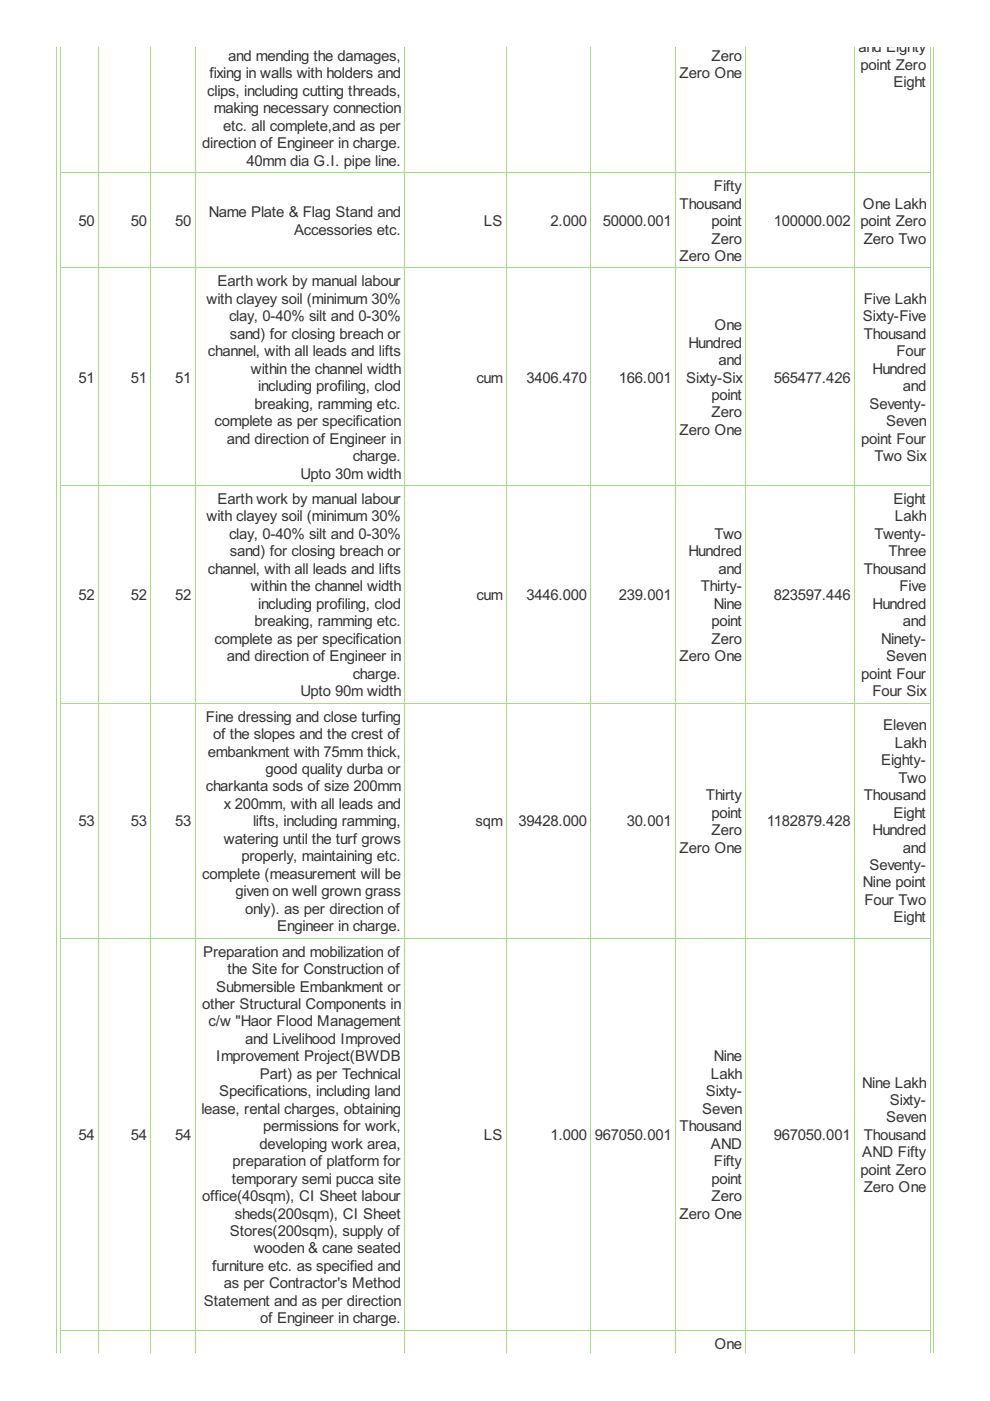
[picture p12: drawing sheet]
<svg xmlns="http://www.w3.org/2000/svg" width="210mm" height="297mm" viewBox="0 0 210 297" stroke-linecap="round" stroke-linejoin="round" font-family="sans-serif">
<defs><g id="words">
<g font-size="3.5" fill="#333">
<text x="182" y="11.1">and Eighty</text>
<text x="44.4" y="16.6">fixing in walls with holders and</text>
<text x="48.4" y="12.9">and mending the damages,</text>
<text x="144.1" y="16.6">Zero One</text>
<text x="150.9" y="12.9">Zero</text>
<text x="182.5" y="14.8">point Zero</text>
<text x="43.9" y="20.3">clips, including cutting threads,</text>
<text x="189.4" y="18.5">Eight</text>
<text x="45.3" y="24">making necessary connection</text>
<text x="47.3" y="27.7">etc. all complete,and as per</text>
<text x="42.8" y="31.4">direction of Engineer in charge.</text>
<text x="52.3" y="35.1">40mm dia G.I. pipe line.</text>
<text x="151.3" y="40.5">Fifty</text>
<text x="16.6" y="47.9">50</text>
<text x="27.7" y="47.9">50</text>
<text x="37.1" y="47.9">50</text>
<text x="44.3" y="46.1">Name Plate &amp; Flag Stand and</text>
<text x="102.6" y="47.9">LS</text>
<text x="116.7" y="47.9">2.000</text>
<text x="127.8" y="47.9">50000.001</text>
<text x="144.1" y="44.2">Thousand</text>
<text x="150.8" y="47.9">point</text>
<text x="164.1" y="47.9">100000.002</text>
<text x="182.5" y="47.9">point Zero</text>
<text x="183" y="44.2">One Lakh</text>
<text x="62.3" y="49.8">Accessories etc.</text>
<text x="150.9" y="51.6">Zero</text>
<text x="183.1" y="51.6">Zero Two</text>
<text x="144.1" y="55.3">Zero One</text>
<text x="43.8" y="64.4">with clayey soil (minimum 30%</text>
<text x="46.1" y="60.7">Earth work by manual labour</text>
<text x="183.1" y="64.4">Five Lakh</text>
<text x="48.6" y="68.1">clay, 0-40% silt and 0-30%</text>
<text x="48.7" y="71.8">sand) for closing breach or</text>
<text x="151.5" y="70">One</text>
<text x="183" y="68.1">Sixty-Five</text>
<text x="183.1" y="71.8">Thousand</text>
<text x="44.1" y="75.6">channel, with all leads and lifts</text>
<text x="145.9" y="73.7">Hundred</text>
<text x="152.4" y="77.4">and</text>
<text x="190.1" y="75.6">Four</text>
<text x="16.6" y="81.1">51</text>
<text x="27.7" y="81.1">51</text>
<text x="37.1" y="81.1">51</text>
<text x="53.2" y="79.3">within the channel width</text>
<text x="54.7" y="83">including profiling, clod</text>
<text x="101" y="81.1">cum</text>
<text x="111.6" y="81.1">3406.470</text>
<text x="131.2" y="81.1">166.001</text>
<text x="145.5" y="81.1">Sixty-Six</text>
<text x="164.1" y="81.1">565477.426</text>
<text x="185" y="79.3">Hundred</text>
<text x="191.4" y="83">and</text>
<text x="54" y="86.7">breaking, ramming etc.</text>
<text x="150.8" y="84.8">point</text>
<text x="150.9" y="88.5">Zero</text>
<text x="184.4" y="86.7">Seventy-</text>
<text x="45.5" y="90.4">complete as per specification</text>
<text x="48.1" y="94.1">and direction of Engineer in</text>
<text x="144.1" y="92.2">Zero One</text>
<text x="182.6" y="94.1">point Four</text>
<text x="187.9" y="90.4">Seven</text>
<text x="63.7" y="101.5">Upto 30m width</text>
<text x="74.8" y="97.8">charge.</text>
<text x="185.4" y="97.8">Two Six</text>
<text x="46.1" y="106.9">Earth work by manual labour</text>
<text x="189.4" y="106.9">Eight</text>
<text x="43.8" y="110.6">with clayey soil (minimum 30%</text>
<text x="189.8" y="110.6">Lakh</text>
<text x="48.6" y="114.3">clay, 0-40% silt and 0-30%</text>
<text x="48.7" y="118">sand) for closing breach or</text>
<text x="145.9" y="118">Hundred</text>
<text x="151.5" y="114.3">Two</text>
<text x="185.4" y="114.3">Twenty-</text>
<text x="188.4" y="118">Three</text>
<text x="44.1" y="121.7">channel, with all leads and lifts</text>
<text x="53.2" y="125.4">within the channel width</text>
<text x="148.6" y="125.4">Thirty-</text>
<text x="152.4" y="121.7">and</text>
<text x="183.1" y="121.7">Thousand</text>
<text x="190.7" y="125.4">Five</text>
<text x="16.6" y="127.2">52</text>
<text x="27.7" y="127.2">52</text>
<text x="37.1" y="127.2">52</text>
<text x="54.7" y="129.1">including profiling, clod</text>
<text x="101" y="127.2">cum</text>
<text x="111.6" y="127.2">3446.000</text>
<text x="131.2" y="127.2">239.001</text>
<text x="151.3" y="129.1">Nine</text>
<text x="164.1" y="127.2">823597.446</text>
<text x="185" y="129.1">Hundred</text>
<text x="45.5" y="136.5">complete as per specification</text>
<text x="54" y="132.8">breaking, ramming etc.</text>
<text x="150.8" y="132.8">point</text>
<text x="150.9" y="136.5">Zero</text>
<text x="186.8" y="136.5">Ninety-</text>
<text x="191.4" y="132.8">and</text>
<text x="48.1" y="140.2">and direction of Engineer in</text>
<text x="74.8" y="143.9">charge.</text>
<text x="144.1" y="140.2">Zero One</text>
<text x="182.6" y="143.9">point Four</text>
<text x="187.9" y="140.2">Seven</text>
<text x="63.7" y="147.6">Upto 90m width</text>
<text x="185" y="147.6">Four Six</text>
<text x="43.7" y="153">Fine dressing and close turfing</text>
<text x="187.3" y="154.8">Eleven</text>
<text x="44.1" y="160.4">embankment with 75mm thick,</text>
<text x="45.2" y="156.7">of the slopes and the crest of</text>
<text x="189.8" y="158.5">Lakh</text>
<text x="43.6" y="167.8">charkanta sods of size 200mm</text>
<text x="56.3" y="164.1">good quality durba or</text>
<text x="186.8" y="162.2">Eighty-</text>
<text x="190.5" y="165.9">Two</text>
<text x="47.5" y="171.5">x 200mm, with all leads and</text>
<text x="149.6" y="169.6">Thirty</text>
<text x="150.8" y="173.4">point</text>
<text x="183.1" y="169.6">Thousand</text>
<text x="189.4" y="173.4">Eight</text>
<text x="16.6" y="175.2">53</text>
<text x="27.7" y="175.2">53</text>
<text x="37.1" y="175.2">53</text>
<text x="47.5" y="178.9">watering until the turf grows</text>
<text x="53.6" y="175.2">lifts, including ramming,</text>
<text x="100.8" y="175.2">sqm</text>
<text x="110" y="175.2">39428.000</text>
<text x="132.9" y="175.2">30.001</text>
<text x="150.9" y="177.1">Zero</text>
<text x="162.6" y="175.2">1182879.428</text>
<text x="185" y="177.1">Hundred</text>
<text x="51.2" y="182.6">properly, maintaining etc.</text>
<text x="144.1" y="180.8">Zero One</text>
<text x="184.4" y="184.5">Seventy-</text>
<text x="191.4" y="180.8">and</text>
<text x="42.8" y="186.3">complete (measurement will be</text>
<text x="49.9" y="190">given on well grown grass</text>
<text x="183" y="188.2">Nine point</text>
<text x="183.3" y="191.9">Four Two</text>
<text x="51.9" y="193.7">only). as per direction of</text>
<text x="58.8" y="197.4">Engineer in charge.</text>
<text x="189.4" y="195.6">Eight</text>
<text x="43.1" y="202.8">Preparation and mobilization of</text>
<text x="48.2" y="206.5">the Site for Construction of</text>
<text x="42.8" y="213.9">other Structural Components in</text>
<text x="45.8" y="210.2">Submersible Embankment or</text>
<text x="44.2" y="217.6">c/w &quot;Haor Flood Management</text>
<text x="51.9" y="221.3">and Livelihood Improved</text>
<text x="45.8" y="225">Improvement Project(BWDB</text>
<text x="151.3" y="225">Nine</text>
<text x="46.4" y="232.4">Specifications, including land</text>
<text x="55.1" y="228.7">Part) as per Technical</text>
<text x="149.6" y="232.4">Sixty-</text>
<text x="150.7" y="228.7">Lakh</text>
<text x="182.8" y="230.6">Nine Lakh</text>
<text x="42.7" y="236.1">lease, rental charges, obtaining</text>
<text x="55.8" y="239.8">permissions for work,</text>
<text x="144.1" y="239.8">Thousand</text>
<text x="148.9" y="236.1">Seven</text>
<text x="187.9" y="238">Seven</text>
<text x="188.7" y="234.3">Sixty-</text>
<text x="16.6" y="241.7">54</text>
<text x="27.7" y="241.7">54</text>
<text x="37.1" y="241.7">54</text>
<text x="55" y="243.5">developing work area,</text>
<text x="102.6" y="241.7">LS</text>
<text x="116.7" y="241.7">1.000</text>
<text x="126.1" y="241.7">967050.001</text>
<text x="150.7" y="243.5">AND</text>
<text x="164.1" y="241.7">967050.001</text>
<text x="182.8" y="245.4">AND Fifty</text>
<text x="183.1" y="241.7">Thousand</text>
<text x="49.2" y="250.9">temporary semi pucca site</text>
<text x="49.3" y="247.2">preparation of platform for</text>
<text x="150.8" y="250.9">point</text>
<text x="151.3" y="247.2">Fifty</text>
<text x="182.5" y="249.1">point Zero</text>
<text x="42.8" y="254.6">office(40sqm), CI Sheet labour</text>
<text x="150.9" y="254.6">Zero</text>
<text x="183.1" y="252.8">Zero One</text>
<text x="48.8" y="262">Stores(200sqm), supply of</text>
<text x="49.8" y="258.3">sheds(200sqm), CI Sheet</text>
<text x="144.1" y="258.3">Zero One</text>
<text x="45" y="269.5">furniture etc. as specified and</text>
<text x="53.8" y="265.8">wooden &amp; cane seated</text>
<text x="47.5" y="273.2">as per Contractor's Method</text>
<text x="43.2" y="276.9">Statement and as per direction</text>
<text x="55.2" y="280.6">of Engineer in charge.</text>
<text x="151.5" y="286">One</text>
</g>
</g></defs>
<g fill="none" stroke="#a8da7f" stroke-width=".21">
<path d="M11.9 9.9v276.9M12.8 9.9v276.9M20.9 9.9v276.9M32 9.9v276.9M41.4 9.9v276.9M85.8 9.9v276.9M107.4 9.9v276.9M125.3 9.9v276.9M143.2 9.9v276.9M158.2 9.9v276.9M181.1 9.9v276.9M197.2 9.9v276.9"/>
<path d="M198 9.9v276.9M12.8 36.6h184.5M12.8 56.8h184.5M12.8 102.9h184.5M12.8 149.1h184.5M12.8 198.9h184.5M12.8 282h184.5"/>
</g>
<use href="#words"/>
</svg>
